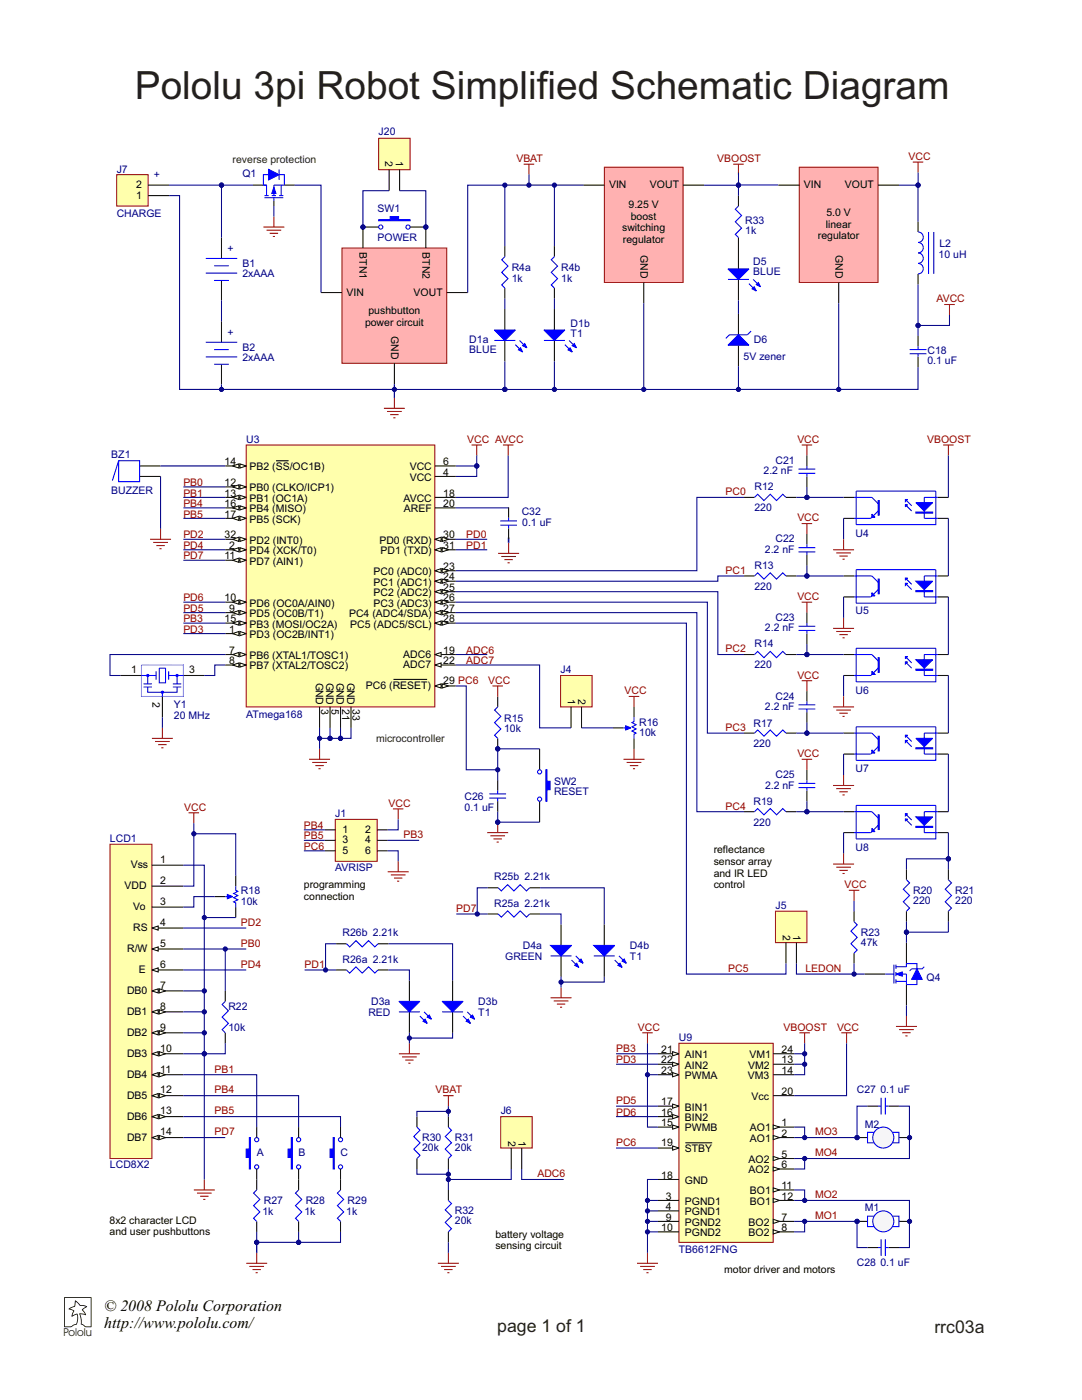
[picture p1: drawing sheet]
<svg xmlns="http://www.w3.org/2000/svg" width="216mm" height="279mm" viewBox="0 0 216 279" stroke-linecap="round" stroke-linejoin="round" font-family="sans-serif">
<defs><g id="words">
<text font-size="7.8" fill="#231f20" x="26.9" y="19.8">Pololu 3pi Robot Simplified Schematic Diagram</text>
<g font-size="3.5" fill="#231f20">
<text x="99.2" y="265.9">page 1 of 1</text>
<text x="186.5" y="265.9">rrc03a</text>
</g>
<g font-size="3.2">
<text x="20.8" y="261.6">© 2008 Pololu Corporation</text>
<text x="20.8" y="265.1">http://www.pololu.com/</text>
</g>
<text font-size="2.2" fill="#231f20" x="12.7" y="266.7">Pololu</text>
<g font-size="2.1" fill="#000083">
<text x="75.6" y="26.9">J20</text>
<text x="23.3" y="34.4">J7</text>
<text x="30.7" y="35.5">+</text>
<text x="48.4" y="35.3">Q1</text>
<text x="23.3" y="43.3">CHARGE</text>
<text x="75.3" y="42.3">SW1</text>
<text x="148.7" y="46.8">1k</text>
<text x="148.7" y="44.7">R33</text>
<text x="45.4" y="50.3">+</text>
<text x="48.4" y="53.2">B1</text>
<text x="75.3" y="48.1">POWER</text>
<text x="102.1" y="54">R4a</text>
<text x="112" y="54">R4b</text>
<text x="150.3" y="52.8">D5</text>
<text x="187.3" y="51.5">10 uH</text>
<text x="187.4" y="49.3">L2</text>
<text x="48.4" y="55.3">2xAAA</text>
<text x="102.1" y="56.3">1k</text>
<text x="112" y="56.3">1k</text>
<text x="150.3" y="54.9">BLUE</text>
<text x="113.9" y="65.2">D1b</text>
<text x="45.4" y="67.1">+</text>
<text x="48.4" y="70">B2</text>
<text x="93.6" y="68.4">D1a</text>
<text x="93.6" y="70.5">BLUE</text>
<text x="113.9" y="67.3">T1</text>
<text x="148.4" y="71.9">5V zener</text>
<text x="150.4" y="68.4">D6</text>
<text x="185.1" y="70.6">C18</text>
<text x="48.4" y="72.1">2xAAA</text>
<text x="185.1" y="72.7">0.1 uF</text>
<text x="49.1" y="88.4">U3</text>
<text x="22.2" y="91.3">BZ1</text>
<text x="152.4" y="94.7">2.2 nF</text>
<text x="154.7" y="92.6">C21</text>
<text x="22.2" y="98.5">BUZZER</text>
<text x="150.5" y="97.8">R12</text>
<text x="150.5" y="102">220</text>
<text x="170.7" y="107.1">U4</text>
<text x="150.5" y="113.5">R13</text>
<text x="152.6" y="110.3">2.2 nF</text>
<text x="154.7" y="108.2">C22</text>
<text x="150.5" y="117.7">220</text>
<text x="154.7" y="123.9">C23</text>
<text x="170.7" y="122.5">U5</text>
<text x="150.5" y="129.1">R14</text>
<text x="152.6" y="126">2.2 nF</text>
<text x="111.8" y="134.2">J4</text>
<text x="150.5" y="133.4">220</text>
<text x="34.7" y="141.3">Y1</text>
<text x="34.7" y="143.4">20 MHz</text>
<text x="49.1" y="143.3">ATmega168</text>
<text x="152.6" y="141.7">2.2 nF</text>
<text x="154.7" y="139.6">C24</text>
<text x="170.7" y="138.5">U6</text>
<text x="100.6" y="146.2">10k</text>
<text x="100.6" y="144.1">R15</text>
<text x="127.6" y="144.8">R16</text>
<text x="127.6" y="146.9">10k</text>
<text x="150.3" y="149.1">220</text>
<text x="150.3" y="145">R17</text>
<text x="154.7" y="155.3">C25</text>
<text x="170.7" y="154.1">U7</text>
<text x="92.7" y="161.8">0.1 uF</text>
<text x="92.7" y="159.7">C26</text>
<text x="110.6" y="156.6">SW2</text>
<text x="110.6" y="158.7">RESET</text>
<text x="150.3" y="160.7">R19</text>
<text x="152.7" y="157.4">2.2 nF</text>
<text x="66.9" y="163.1">J1</text>
<text x="150.3" y="164.7">220</text>
<text x="21.9" y="168.1">LCD1</text>
<text x="66.9" y="173.8">AVRISP</text>
<text x="170.7" y="169.8">U8</text>
<text x="48.1" y="178.5">R18</text>
<text x="98.6" y="175.7">R25b 2.21k</text>
<text x="182.2" y="178.4">R20</text>
<text x="190.6" y="178.4">R21</text>
<text x="48.1" y="180.6">10k</text>
<text x="98.6" y="180.9">R25a 2.21k</text>
<text x="154.7" y="181.4">J5</text>
<text x="182.2" y="180.4">220</text>
<text x="190.6" y="180.4">220</text>
<text x="68.3" y="186.9">R26b 2.21k</text>
<text x="100.8" y="191.7">GREEN</text>
<text x="104.3" y="189.3">D4a</text>
<text x="125.7" y="189.3">D4b</text>
<text x="125.7" y="191.7">T1</text>
<text x="171.8" y="188.8">47k</text>
<text x="171.8" y="186.7">R23</text>
<text x="68.3" y="192.1">R26a 2.21k</text>
<text x="184.9" y="195.8">Q4</text>
<text x="45.6" y="201.5">R22</text>
<text x="73.5" y="202.9">RED</text>
<text x="74.1" y="200.5">D3a</text>
<text x="95.4" y="200.5">D3b</text>
<text x="95.4" y="202.9">T1</text>
<text x="45.6" y="205.7">10k</text>
<text x="135.5" y="207.8">U9</text>
<text x="171" y="218.2">C27</text>
<text x="175.7" y="218.2">0.1 uF</text>
<text x="84.2" y="227.6">R30</text>
<text x="90.8" y="227.6">R31</text>
<text x="99.9" y="222.4">J6</text>
<text x="172.6" y="225">M2</text>
<text x="21.9" y="233.1">LCD8X2</text>
<text x="51.2" y="230.8">A</text>
<text x="59.6" y="230.8">B</text>
<text x="67.9" y="230.8">C</text>
<text x="84.2" y="229.7">20k</text>
<text x="90.8" y="229.7">20k</text>
<text x="52.4" y="242.5">1k</text>
<text x="52.6" y="240.2">R27</text>
<text x="60.7" y="242.5">1k</text>
<text x="61" y="240.2">R28</text>
<text x="69.1" y="242.5">1k</text>
<text x="69.4" y="240.2">R29</text>
<text x="90.8" y="244.4">20k</text>
<text x="90.8" y="242.3">R32</text>
<text x="172.6" y="241.8">M1</text>
<text x="135.5" y="250.1">TB6612FNG</text>
<text x="171" y="252.7">C28</text>
<text x="175.7" y="252.7">0.1 uF</text>
</g>
<g font-size="2.1" fill="#231f20">
<text x="46.4" y="32.4">reverse protection</text>
<text x="75" y="148.1">microcontroller</text>
</g>
<g font-size="2.1">
<text x="76.9" y="32.2" transform="rotate(90 76.9 32.2)">2</text>
<text x="79" y="32.2" transform="rotate(90 79 32.2)">1</text>
<text x="27.2" y="39.7">1</text>
<text x="27.2" y="37.6">2</text>
<text x="121.5" y="37.6">VIN</text>
<text x="125.4" y="41.5">9.25 V</text>
<text x="129.7" y="37.6">VOUT</text>
<text x="160.4" y="37.6">VIN</text>
<text x="168.6" y="37.6">VOUT</text>
<text x="124.1" y="46.1">switching</text>
<text x="125.9" y="43.8">boost</text>
<text x="163.2" y="47.7">regulator</text>
<text x="164.8" y="45.4">linear</text>
<text x="164.9" y="43.1">5.0 V</text>
<text x="71.8" y="50.4" transform="rotate(90 71.8 50.4)">BTN1</text>
<text x="84.3" y="50.4" transform="rotate(90 84.3 50.4)">BTN2</text>
<text x="124.3" y="48.5">regulator</text>
<text x="127.8" y="50.9" transform="rotate(90 127.8 50.9)">GND</text>
<text x="166.7" y="50.9" transform="rotate(90 166.7 50.9)">GND</text>
<text x="69.2" y="59">VIN</text>
<text x="82.5" y="59">VOUT</text>
<text x="72.8" y="65.1">power circuit</text>
<text x="73.5" y="62.8">pushbutton</text>
<text x="78.1" y="67.1" transform="rotate(90 78.1 67.1)">GND</text>
<text x="44.8" y="92.8">14</text>
<text x="49.8" y="93.9">PB2 (SS/OC1B)</text>
<text x="81.7" y="93.9">VCC</text>
<text x="81.7" y="96">VCC</text>
<text x="88.4" y="92.8">6</text>
<text x="88.4" y="94.9">4</text>
<text x="44.8" y="97">12</text>
<text x="44.8" y="99.1">13</text>
<text x="44.8" y="101.2">16</text>
<text x="49.8" y="98.1">PB0 (CLKO/ICP1)</text>
<text x="49.8" y="100.1">PB1 (OC1A)</text>
<text x="80.5" y="100.1">AVCC</text>
<text x="88.4" y="99.1">18</text>
<text x="88.4" y="101.2">20</text>
<text x="44.8" y="107.5">32</text>
<text x="44.8" y="103.3">17</text>
<text x="49.8" y="102.2">PB4 (MISO)</text>
<text x="49.8" y="104.3">PB5 (SCK)</text>
<text x="80.6" y="102.2">AREF</text>
<text x="88.4" y="107.5">30</text>
<text x="44.8" y="111.6">11</text>
<text x="45.7" y="109.6">2</text>
<text x="49.8" y="108.5">PD2 (INT0)</text>
<text x="49.8" y="110.6">PD4 (XCK/T0)</text>
<text x="49.8" y="112.7">PD7 (AIN1)</text>
<text x="75.7" y="108.5">PD0 (RXD)</text>
<text x="75.9" y="110.6">PD1 (TXD)</text>
<text x="88.4" y="109.6">31</text>
<text x="88.4" y="113.7">23</text>
<text x="74.5" y="114.8">PC0 (ADC0)</text>
<text x="74.5" y="116.9">PC1 (ADC1)</text>
<text x="74.5" y="119">PC2 (ADC2)</text>
<text x="88.4" y="115.8">24</text>
<text x="88.4" y="117.9">25</text>
<text x="44.8" y="120">10</text>
<text x="44.8" y="124.2">15</text>
<text x="45.7" y="122.1">9</text>
<text x="49.8" y="123.1">PD5 (OC0B/T1)</text>
<text x="49.8" y="121.1">PD6 (OC0A/AIN0)</text>
<text x="49.8" y="125.2">PB3 (MOSI/OC2A)</text>
<text x="69.7" y="123.1">PC4 (ADC4/SDA)</text>
<text x="69.9" y="125.2">PC5 (ADC5/SCL)</text>
<text x="74.5" y="121.1">PC3 (ADC3)</text>
<text x="88.4" y="120">26</text>
<text x="88.4" y="122.1">27</text>
<text x="88.4" y="124.2">28</text>
<text x="45.7" y="126.3">1</text>
<text x="45.7" y="130.5">7</text>
<text x="49.8" y="127.3">PD3 (OC2B/INT1)</text>
<text x="49.8" y="131.5">PB6 (XTAL1/TOSC1)</text>
<text x="80.5" y="131.2">ADC6</text>
<text x="88.4" y="130.5">19</text>
<text x="26.2" y="134.4">1</text>
<text x="37.7" y="134.4">3</text>
<text x="45.7" y="132.6">8</text>
<text x="49.8" y="133.6">PB7 (XTAL2/TOSC2)</text>
<text x="63" y="136.3" transform="rotate(90 63 136.3)">GND</text>
<text x="65.1" y="136.3" transform="rotate(90 65.1 136.3)">GND</text>
<text x="67.2" y="136.3" transform="rotate(90 67.2 136.3)">GND</text>
<text x="69.3" y="136.3" transform="rotate(90 69.3 136.3)">GND</text>
<text x="73" y="137.5">PC6 (RESET)</text>
<text x="80.5" y="133.3">ADC7</text>
<text x="88.4" y="136.5">29 PC6</text>
<text x="88.4" y="132.6">22</text>
<text x="30.5" y="140" transform="rotate(90 30.5 140)">2</text>
<text x="64.1" y="141.6" transform="rotate(90 64.1 141.6)">3</text>
<text x="66.2" y="141.6" transform="rotate(90 66.2 141.6)">5</text>
<text x="68.3" y="141.6" transform="rotate(90 68.3 141.6)">21</text>
<text x="70.3" y="141.6" transform="rotate(90 70.3 141.6)">33</text>
<text x="113.3" y="139.5" transform="rotate(90 113.3 139.5)">1</text>
<text x="115.4" y="139.5" transform="rotate(90 115.4 139.5)">2</text>
<text x="68.4" y="166.2">1</text>
<text x="72.9" y="166.2">2</text>
<text x="26.1" y="173.3">Vss</text>
<text x="32" y="172.2">1</text>
<text x="68.4" y="168.3">3</text>
<text x="68.4" y="170.4">5</text>
<text x="72.9" y="168.3">4</text>
<text x="72.9" y="170.4">6</text>
<text x="142.4" y="170.3">reflectance</text>
<text x="142.4" y="172.6">sensor array</text>
<text x="24.8" y="177.5">VDD</text>
<text x="32" y="176.4">2</text>
<text x="60.7" y="177.2">programming</text>
<text x="60.7" y="179.5">connection</text>
<text x="142.4" y="175">and IR LED</text>
<text x="142.4" y="177.3">control</text>
<text x="26.6" y="181.6">Vo</text>
<text x="26.6" y="185.8">RS</text>
<text x="32" y="180.6">3</text>
<text x="32" y="184.8">4</text>
<text x="25.4" y="190">R/W</text>
<text x="32" y="189">5</text>
<text x="156.2" y="186.7" transform="rotate(90 156.2 186.7)">2</text>
<text x="158.3" y="186.7" transform="rotate(90 158.3 186.7)">1</text>
<text x="27.7" y="194.2">E</text>
<text x="32" y="193.1">6</text>
<text x="32" y="197.3">7</text>
<text x="25.4" y="198.4">DB0</text>
<text x="25.4" y="202.5">DB1</text>
<text x="32" y="201.5">8</text>
<text x="25.4" y="206.7">DB2</text>
<text x="32" y="205.7">9</text>
<text x="32" y="209.9">10</text>
<text x="25.4" y="210.9">DB3</text>
<text x="25.4" y="215.1">DB4</text>
<text x="32" y="214">11</text>
<text x="132" y="210.1">21</text>
<text x="132" y="212.2">22</text>
<text x="132" y="214.3">23</text>
<text x="136.7" y="211.2">AIN1</text>
<text x="136.7" y="213.3">AIN2</text>
<text x="136.7" y="215.4">PWMA</text>
<text x="149.2" y="215.4">VM3</text>
<text x="149.3" y="213.3">VM2</text>
<text x="149.5" y="211.2">VM1</text>
<text x="156" y="210.1">24</text>
<text x="156" y="212.2">13</text>
<text x="156" y="214.3">14</text>
<text x="25.4" y="219.3">DB5</text>
<text x="32" y="218.2">12</text>
<text x="132" y="220.6">17</text>
<text x="136.7" y="221.6">BIN1</text>
<text x="150" y="219.5">Vcc</text>
<text x="156" y="218.5">20</text>
<text x="25.4" y="223.5">DB6</text>
<text x="25.4" y="227.6">DB7</text>
<text x="32" y="222.4">13</text>
<text x="32" y="226.6">14</text>
<text x="101.4" y="227.7" transform="rotate(90 101.4 227.7)">2</text>
<text x="103.5" y="227.7" transform="rotate(90 103.5 227.7)">1</text>
<text x="132" y="222.7">16</text>
<text x="132" y="224.8">15</text>
<text x="136.7" y="223.7">BIN2</text>
<text x="136.7" y="225.8">PWMB</text>
<text x="149.6" y="227.9">AO1</text>
<text x="149.6" y="225.8">AO1</text>
<text x="156" y="226.9">2</text>
<text x="156" y="224.8">1</text>
<text x="132" y="228.7">19</text>
<text x="136.7" y="230">STBY</text>
<text x="149.4" y="232.1">AO2</text>
<text x="156" y="233.1">6</text>
<text x="156" y="231">5</text>
<text x="132" y="235.2">18</text>
<text x="132.9" y="239.4">3</text>
<text x="136.7" y="236.3">GND</text>
<text x="149.4" y="234.2">AO2</text>
<text x="149.6" y="238.4">BO1</text>
<text x="156" y="239.4">12</text>
<text x="156" y="237.3">11</text>
<text x="21.9" y="244.2">8x2 character LCD</text>
<text x="132" y="245.7">10</text>
<text x="132.9" y="243.6">9</text>
<text x="132.9" y="241.5">4</text>
<text x="136.7" y="244.6">PGND2</text>
<text x="136.7" y="242.5">PGND1</text>
<text x="136.7" y="240.4">PGND1</text>
<text x="149.4" y="244.6">BO2</text>
<text x="149.6" y="240.4">BO1</text>
<text x="156" y="245.7">8</text>
<text x="156" y="243.6">7</text>
<text x="21.9" y="246.6">and user pushbuttons</text>
<text x="98.9" y="247">battery voltage</text>
<text x="98.9" y="249.3">sensing circuit</text>
<text x="136.7" y="246.7">PGND2</text>
<text x="149.4" y="246.7">BO2</text>
<text x="144.5" y="254">motor driver and motors</text>
</g>
<g font-size="2.1" fill="#950000">
<text x="103" y="32.3">VBAT</text>
<text x="143.1" y="32.3">VBOOST</text>
<text x="181.3" y="31.9">VCC</text>
<text x="186.9" y="60.3">AVCC</text>
<text x="93.2" y="88.4">VCC AVCC</text>
<text x="159.1" y="88.4">VCC</text>
<text x="185" y="88.4">VBOOST</text>
<text x="36.6" y="101.2">PB4</text>
<text x="36.6" y="97">PB0</text>
<text x="36.6" y="99.1">PB1</text>
<text x="144.8" y="98.8">PC0</text>
<text x="36.6" y="103.3">PB5</text>
<text x="36.6" y="107.5">PD2</text>
<text x="93" y="107.5">PD0</text>
<text x="159.1" y="104.1">VCC</text>
<text x="36.6" y="111.6">PD7</text>
<text x="36.6" y="109.6">PD4</text>
<text x="93" y="109.6">PD1</text>
<text x="144.8" y="114.5">PC1</text>
<text x="159.1" y="119.7">VCC</text>
<text x="36.6" y="122.1">PD5</text>
<text x="36.6" y="120">PD6</text>
<text x="36.6" y="124.2">PB3</text>
<text x="36.6" y="126.3">PD3</text>
<text x="93" y="130.5">ADC6</text>
<text x="144.8" y="130.2">PC2</text>
<text x="93" y="132.6">ADC7</text>
<text x="97.4" y="136.5">VCC</text>
<text x="159.1" y="135.4">VCC</text>
<text x="124.6" y="138.6">VCC</text>
<text x="144.8" y="145.9">PC3</text>
<text x="159.1" y="151.1">VCC</text>
<text x="36.8" y="161.8">VCC</text>
<text x="77.5" y="161">VCC</text>
<text x="144.8" y="161.6">PC4</text>
<text x="60.6" y="165.4">PB4</text>
<text x="60.6" y="167.5">PB5</text>
<text x="80.5" y="167.3">PB3</text>
<text x="60.6" y="169.6">PC6</text>
<text x="168.5" y="177.2">VCC</text>
<text x="48.1" y="184.8">PD2</text>
<text x="91" y="182">PD7</text>
<text x="48.1" y="189">PB0</text>
<text x="48.1" y="193.1">PD4</text>
<text x="60.8" y="193.1">PD1</text>
<text x="145.3" y="194">PC5</text>
<text x="160.7" y="194">LEDON</text>
<text x="122.9" y="209.9">PB3</text>
<text x="127.3" y="205.7">VCC</text>
<text x="156.3" y="205.7">VBOOST</text>
<text x="167" y="205.7">VCC</text>
<text x="42.8" y="214">PB1</text>
<text x="122.9" y="212.2">PD3</text>
<text x="42.8" y="218.2">PB4</text>
<text x="86.9" y="218.2">VBAT</text>
<text x="122.9" y="220.3">PD5</text>
<text x="42.8" y="222.4">PB5</text>
<text x="42.8" y="226.6">PD7</text>
<text x="122.9" y="222.7">PD6</text>
<text x="162.6" y="226.6">MO3</text>
<text x="122.9" y="228.7">PC6</text>
<text x="162.6" y="230.8">MO4</text>
<text x="107.2" y="235">ADC6</text>
<text x="162.6" y="239.1">MO2</text>
<text x="162.6" y="243.3">MO1</text>
</g>
<g font-size="2.1" fill="#00007f">
<text x="104.1" y="102.8">C32</text>
<text x="104.2" y="105">0.1 uF</text>
</g>
</g></defs>
<path d="M12.9 259v5.7h1.2l.4-.3a1.06 1.06 0 0 0 .9-1.3l-.1-.8-1 .5 .1-.5 .2-.7-.9-.3 .6-.5a.76 .76 0 0 0 .6-1l.1-.3 .3 .2a1.77 1.77 0 0 0 1.6 .8l.5 .3-.9 .6 .5 .6 .1 .5-1.1-.2 .3 1v.9l.9 .5h.9v-5.7zM12.8 258.9h5.4v6l-1.2-.1-.9-.5v-1l-.3-1.1 .1-.1 1 .2-.6-.9 .8-.6-.4-.2a.88 .88 0 0 1-1.2-.5l-.4-.4v.2a.78 .78 0 0 1-.6 1l-.5 .3 .8 .4-.4 1 1-.4a2.42 2.42 0 0 1-.1 2.2l-1.2 .5-1.3-.1z" fill="#000"/>
<g fill="none" stroke="#000" stroke-width=".21">
<path d="M50.5 36.9h2.1M56.7 36.9h2.1M44.2 47.4v4.2M44.2 56v3.9M54.7 40.1v1M44.2 64.1v4.2M44.2 72.7v4M97.3 177.2h2.1M105.7 177.2h2.1M67.1 193.6h2M67.1 188.4h2M75.4 193.6h2.1"/>
<path d="M75.4 188.4h2.1M81.7 195.7v4.2M90.3 195.7v4.2M97.3 182.4h2.1M105.7 182.4h2.1M112 184.5v4.2M112 190.8v4.2M120.6 184.5v4.2M120.6 190.8v4.2M81.7 201.9v4.2M90.3 201.9v4.2"/>
</g>
<g fill="#00f" stroke="#00f" stroke-width=".21">
<path d="M79.6 199.9h4.2l-2.1 2z" fill-rule="evenodd"/>
<path d="M84.4 203.8l.4-.4 .4 .8z" fill-rule="evenodd"/>
<path d="M85.2 203l.5-.4 .4 .8z" fill-rule="evenodd"/>
<path d="M88.2 199.9h4.2l-2.1 2z" fill-rule="evenodd"/>
<path d="M93 203.8l.4-.4 .5 .8z" fill-rule="evenodd"/>
<path d="M93.9 203l.4-.4 .4 .8z" fill-rule="evenodd"/>
<path d="M109.9 188.7h4.1l-2 2.1z" fill-rule="evenodd"/>
<path d="M114.7 192.7l.4-.5 .4 .9z" fill-rule="evenodd"/>
<path d="M115.5 191.8l.4-.4 .4 .8z" fill-rule="evenodd"/>
<path d="M118.5 188.7h4.2l-2.1 2.1z" fill-rule="evenodd"/>
<path d="M123.3 192.7l.4-.5 .4 .9z" fill-rule="evenodd"/>
<path d="M124.1 191.8l.4-.4 .5 .8z" fill-rule="evenodd"/>
<path d="M53.6 33.8l2.1 1.1-2.1 1z" fill-rule="evenodd"/>
</g>
<g fill="none" stroke="#00f" stroke-width=".21">
<path d="M52.8 39.5h3.7M52.8 39h.8M53.6 34.9h-1v2h.6v2.1M54.2 39h.9M54.7 39.5v.6M55.7 34.9h1v2h-2v2.1M55.7 39h.8M55.7 33.8v2.1M56.1 36.9v2.1M41.1 51.6h6.2M41.1 54.5h6.2M42.7 53h3"/>
<path d="M42.7 56h3M41.1 68.3h6.2M41.1 71.2h6.2M42.7 69.8h3M42.7 72.7h3M99.4 177.2l.6 .6 1.3-1.2 1.2 1.2 1.3-1.2 1.3 1.2 .6-.6M69.1 193.6l.7 .6 1.2-1.2 1.3 1.2 1.2-1.2 1.3 1.2 .6-.6M69.1 188.4l.7 .6 1.2-1.3 1.3 1.3 1.2-1.3 1.3 1.3 .6-.6M99.4 182.4l.6 .6 1.3-1.2 1.2 1.2 1.3-1.2 1.3 1.2 .6-.6M109.9 190.8h4.1M114 191.6l1.5 1.5M114.9 190.8l1.4 1.4"/>
<path d="M118.5 190.8h4.2M122.7 191.6l1.4 1.5M123.5 190.8l1.5 1.4M79.6 201.9h4.2M83.8 202.8l1.4 1.4M84.6 201.9l1.5 1.5M88.2 201.9h4.2M92.4 202.8l1.5 1.4M93.2 201.9l1.5 1.5"/>
</g>
<g fill="none" stroke="#950000" stroke-width=".21">
<path d="M52.6 45.3h4.1M53.2 45.9h2.9M53.8 46.6h1.7M54.4 47.2h.5M54.7 43.2v2.1M109.9 199.1h4.1M110.5 199.8h2.9M112 197v2.1M79.6 210.3h4.2M80.2 210.9h3M80.9 211.6h1.6M81.5 212.2h.4"/>
<path d="M81.7 208.2v2.1M111.1 200.4h1.7M111.7 201h.5"/>
</g>
<g fill="none" stroke="#000083" stroke-width=".21">
<path d="M50.5 36.9h-6.3v10.5M44.2 59.9v4.2M54.7 41.1v2.1M44.2 76.7v1.1M97.3 177.2h-2.1v5.2M107.8 177.2h12.8v7.3M60.8 193.6h6.3M67.1 188.4h-2.1v5.2M77.5 193.6h4.2v2.1M77.5 188.4h12.8v7.3M91 182.4h6.3M107.8 182.4h4.2v2.1"/>
<path d="M112 195v2M120.6 195v1h-8.6M81.7 206.1v2.1M90.3 206.1v1.1h-8.6"/>
</g>
<g fill="#000083" stroke="#000083" stroke-width=".2">
<circle cx="81.7" cy="207.2" r=".42"/>
<circle cx="65" cy="193.6" r=".42"/>
<circle cx="112" cy="196" r=".42"/>
<circle cx="95.2" cy="182.4" r=".42"/>
<circle cx="44.2" cy="36.9" r=".42"/>
</g>
<path d="M54.7 37.4l.4 1.2h-.9z" fill-rule="evenodd" fill="#00f" stroke="#00f" stroke-width=".2"/>
<path d="M23.3 34.9h6.3v6.2h-6.3z" fill-rule="evenodd" fill="#ffffac" stroke="#950000" stroke-width=".2"/>
<g fill="none" stroke="#000" stroke-width=".21">
<path d="M29.6 39h4.1M29.6 36.9h4.1M147.3 39v2.1M100.7 49.1v2.1M100.7 57.5v2.1M110.6 49.1v2.1M110.6 57.5v2.1M147.3 47.4v6.3M147.3 55.8v4.1M100.7 61.7v4.2M100.7 67.9v4.2M110.6 61.7v4.2"/>
<path d="M110.6 67.9v4.2M147.3 62.6v4.2M147.3 68.9v4.2"/>
</g>
<path d="M33.7 39h2.1v38.7h64.9v-5.6M33.7 36.9h10.5M100.7 37v12.1M100.7 36.9h15.7M110.6 37v12.1M140.5 37h6.9v2.1M100.7 59.6v2.1M110.6 59.6v2.1M110.6 72.1v5.6h-9.9M147.3 73.1v4.6h-36.7" fill="none" stroke="#000083" stroke-width=".21"/>
<g fill="#000083" stroke="#000083" stroke-width=".2">
<circle cx="44.2" cy="36.9" r=".42"/>
<circle cx="44.2" cy="77.7" r=".42"/>
<circle cx="100.7" cy="36.9" r=".42"/>
<circle cx="100.7" cy="77.7" r=".42"/>
<circle cx="110.6" cy="36.9" r=".42"/>
<circle cx="78.7" cy="77.7" r=".42"/>
<circle cx="110.6" cy="77.7" r=".42"/>
<circle cx="72.4" cy="45.3" r=".42"/>
<circle cx="85" cy="45.3" r=".42"/>
</g>
<g fill="#00f" stroke="#00f" stroke-width=".21">
<path d="M98.6 65.9h4.2l-2.1 2z" fill-rule="evenodd"/>
<path d="M103.9 69.4l.4 .8-.8-.4z" fill-rule="evenodd"/>
<path d="M104.7 68.6l.4 .8-.8-.4z" fill-rule="evenodd"/>
<path d="M108.5 65.9h4.2l-2.1 2z" fill-rule="evenodd"/>
<path d="M113.8 69.4l.4 .8-.9-.4z" fill-rule="evenodd"/>
<path d="M114.6 68.6l.4 .8-.8-.4z" fill-rule="evenodd"/>
<path d="M145.3 53.7h4.1l-2.1 2.1z" fill-rule="evenodd"/>
<path d="M150.1 57.6l.4-.4 .4 .9z" fill-rule="evenodd"/>
<path d="M150.9 56.8l.4-.4 .4 .8z" fill-rule="evenodd"/>
<path d="M145.3 68.9l2-2.1 2.1 2.1z" fill-rule="evenodd"/>
<path d="M75.6 43.8h2.3v-.6h1.6v.6h2.3v.3h-6.2z" fill-rule="evenodd"/>
</g>
<g fill="none" stroke="#00f" stroke-width=".21">
<path d="M100.7 51.2l-.6 .6 1.3 1.3-1.3 1.3 1.3 1.2-1.3 1.3 .6 .6M110.6 51.2l-.6 .6 1.3 1.3-1.3 1.3 1.3 1.2-1.3 1.3 .6 .6M145.3 55.8h4.1M147.3 41.1l-.6 .7 1.3 1.2-1.3 1.3 1.3 1.2-1.3 1.3 .6 .6M149.4 56.6l1.5 1.5M150.3 55.8l1.4 1.4M98.6 67.9h4.2M102.8 68.8l1.5 1.4M103.7 67.9l1.4 1.5M108.5 67.9h4.2M112.7 68.8l1.5 1.4M113.6 67.9l1.4 1.5"/>
<path d="M145.6 66.8l-.8 .7M149.9 66.1l-.8 .7"/>
<circle cx="76" cy="45.3" r=".42"/>
<circle cx="81.4" cy="45.3" r=".42"/>
</g>
<path d="M104.5 32.8h2.1M105.5 32.8v2.1" fill="none" stroke="#950000" stroke-width=".21"/>
<path d="M145.6 66.8h3.5" fill="none" stroke="#00f" stroke-width=".2"/>
<path d="M72.4 45.3h3.2M81.8 45.3h3.2" fill="none" stroke="#000" stroke-width=".26"/>
<path d="M68.2 49.5h20.9v23h-20.9z" fill-rule="evenodd" fill="#ffb1b1" stroke="#950000" stroke-width=".2"/>
<path d="M64.1 58.4h4.1M72.4 45.3v4.2M85 45.3v4.2M89.1 58.4h4.2M78.7 72.5v4.2" fill="none" stroke="#000" stroke-width=".21"/>
<g fill="#000083" stroke="#000083" stroke-width=".2">
<circle cx="85" cy="45.3" r=".42"/>
<circle cx="72.4" cy="45.3" r=".42"/>
</g>
<path d="M75.6 27.6h6.2v6.3h-6.2z" fill-rule="evenodd" fill="#ffffac" stroke="#950000" stroke-width=".2"/>
<path d="M77.6 33.9v4.2M79.7 33.9v4.2" fill="none" stroke="#000" stroke-width=".21"/>
<path d="M78.7 79.4v2.1M76.6 81.5h4.2M77.2 82.1h3M77.9 82.7h1.6M78.5 83.4h.4" fill="none" stroke="#950000" stroke-width=".21"/>
<path d="M78.7 76.7v2.7" fill="none" stroke="#000083" stroke-width=".2"/>
<path d="M58.8 37h5.3v21.4M77.6 38.1h-5.2v7.2M79.7 38.1h5.3v7.2M100.7 37h-7.4v21.4" fill="none" stroke="#000083" stroke-width=".21"/>
<path d="M120.6 33.4h15.7v23h-15.7z" fill-rule="evenodd" fill="#ffb1b1" stroke="#950000" stroke-width=".2"/>
<path d="M116.4 36.9h4.2M136.3 36.9h4.2M128.5 56.4v4.1" fill="none" stroke="#000" stroke-width=".21"/>
<path d="M105.6 34.9v2M147.4 34.4v2.1M147.3 60v2.6" fill="none" stroke="#000083" stroke-width=".21"/>
<g fill="#000083" stroke="#000083" stroke-width=".2">
<circle cx="105.5" cy="36.9" r=".42"/>
<circle cx="147.3" cy="36.9" r=".42"/>
</g>
<path d="M146.3 32.8h2.1M147.3 32.8v2.1" fill="none" stroke="#950000" stroke-width=".21"/>
<path d="M159.5 33.4h15.7v23h-15.7z" fill-rule="evenodd" fill="#ffb1b1" stroke="#950000" stroke-width=".2"/>
<path d="M155.3 36.9h4.2M175.2 36.9h4.2M167.4 56.4v4.1M183.2 44.2v2.1M183.2 54.7v2.1M183.2 67v2.1M183.2 71.2v2.1M42.9 178.9h2M47 174.8v2M47 181v2.1" fill="none" stroke="#000" stroke-width=".21"/>
<g fill="#000083" stroke="#000083" stroke-width=".2">
<circle cx="183.2" cy="36.9" r=".42"/>
<circle cx="183.2" cy="65" r=".42"/>
<circle cx="128.5" cy="77.7" r=".42"/>
<circle cx="147.3" cy="77.7" r=".42"/>
<circle cx="167.4" cy="77.7" r=".42"/>
</g>
<path d="M147.3 36.9h8M179.4 37h3.8v7.2M183.2 34.4v2.1M128.5 60.6v17.1M167.4 60.6v17.1M183.2 73.3v4.4h-35.9M189.5 62.9v2.1h-6.3" fill="none" stroke="#000083" stroke-width=".21"/>
<path d="M182.1 32.3h2.1M183.2 32.3v2.1M188.4 60.8h2.1M189.5 60.8v2.1" fill="none" stroke="#950000" stroke-width=".21"/>
<path d="M183.2 46.3a1.05 1.05 0 0 1 1 1 1.05 1.05 0 0 1-1 1.1 1.05 1.05 0 0 1 1 1 1.05 1.05 0 0 1-1 1.1 1.05 1.05 0 0 1 1 1 1.05 1.05 0 0 1-1 1.1 1.05 1.05 0 0 1 1 1 1.05 1.05 0 0 1-1 1.1M185.3 46.3v8.4M186.3 46.3v8.4M181.5 69.8h3.4M181.5 70.6h3.4M183.2 69.1v.7M183.2 70.6v.6M44.9 178.9h1.1M47 176.8v.9l.5 .2-.9 .4 .9 .4-.9 .4 .9 .5-.9 .4 .4 .2v.8" fill="none" stroke="#00f" stroke-width=".21"/>
<path d="M183.2 56.8v10.3" fill="none" stroke="#000083" stroke-width=".46"/>
<path d="M45.4 178.5l1 .4-1 .5z" fill-rule="evenodd" fill="#00f" stroke="#00f" stroke-width=".21"/>
<path d="M21.9 168.5h8.4v62.7h-8.4z" fill-rule="evenodd" fill="#ffffac" stroke="#950000" stroke-width=".2"/>
<path d="M30.3 172.7h6.3M30.3 176.8h6.3M30.3 181h6.3M30.3 185.2h6.3" fill="none" stroke="#000" stroke-width=".21"/>
<path d="M30.3 185.2l1.3-.4v.8z" fill-rule="evenodd" fill="#ffffe8" stroke="#000" stroke-width=".2"/>
<path d="M30.3 189.4h6.3" fill="none" stroke="#000" stroke-width=".21"/>
<path d="M30.3 189.4l1.3-.4v.8z" fill-rule="evenodd" fill="#ffffe8" stroke="#000" stroke-width=".2"/>
<path d="M30.3 193.6h6.3" fill="none" stroke="#000" stroke-width=".21"/>
<path d="M30.3 193.6l1.3-.4v.8z" fill-rule="evenodd" fill="#ffffe8" stroke="#000" stroke-width=".2"/>
<path d="M30.3 197.8h6.3" fill="none" stroke="#000" stroke-width=".21"/>
<g fill="#ffffe8" stroke="#000" stroke-width=".2">
<path d="M30.3 197.8l1.3-.5v.9z" fill-rule="evenodd"/>
<path d="M31.8 197.3l1.2 .5-1.2 .4z" fill-rule="evenodd"/>
</g>
<path d="M30.3 201.9h6.3" fill="none" stroke="#000" stroke-width=".21"/>
<g fill="#ffffe8" stroke="#000" stroke-width=".2">
<path d="M30.3 201.9l1.3-.4v.9z" fill-rule="evenodd"/>
<path d="M31.8 201.5l1.2 .4-1.2 .5z" fill-rule="evenodd"/>
</g>
<path d="M30.3 206.1h6.3" fill="none" stroke="#000" stroke-width=".21"/>
<g fill="#ffffe8" stroke="#000" stroke-width=".2">
<path d="M30.3 206.1l1.3-.4v.8z" fill-rule="evenodd"/>
<path d="M31.8 205.7l1.2 .4-1.2 .4z" fill-rule="evenodd"/>
</g>
<path d="M30.3 210.3h6.3" fill="none" stroke="#000" stroke-width=".21"/>
<g fill="#ffffe8" stroke="#000" stroke-width=".2">
<path d="M30.3 210.3l1.3-.4v.8z" fill-rule="evenodd"/>
<path d="M31.8 209.9l1.2 .4-1.2 .4z" fill-rule="evenodd"/>
</g>
<path d="M30.3 214.5h6.3" fill="none" stroke="#000" stroke-width=".21"/>
<g fill="#ffffe8" stroke="#000" stroke-width=".2">
<path d="M30.3 214.5l1.3-.4v.8z" fill-rule="evenodd"/>
<path d="M31.8 214.1l1.2 .4-1.2 .4z" fill-rule="evenodd"/>
</g>
<path d="M30.3 218.7h6.3" fill="none" stroke="#000" stroke-width=".21"/>
<g fill="#ffffe8" stroke="#000" stroke-width=".2">
<path d="M30.3 218.7l1.3-.5v.9z" fill-rule="evenodd"/>
<path d="M31.8 218.2l1.2 .5-1.2 .4z" fill-rule="evenodd"/>
</g>
<path d="M30.3 222.8h6.3" fill="none" stroke="#000" stroke-width=".21"/>
<g fill="#ffffe8" stroke="#000" stroke-width=".2">
<path d="M30.3 222.8l1.3-.4v.9z" fill-rule="evenodd"/>
<path d="M31.8 222.4l1.2 .4-1.2 .5z" fill-rule="evenodd"/>
</g>
<path d="M30.3 227h6.3" fill="none" stroke="#000" stroke-width=".21"/>
<g fill="#ffffe8" stroke="#000" stroke-width=".2">
<path d="M30.3 227l1.3-.4v.8z" fill-rule="evenodd"/>
<path d="M31.8 226.6l1.2 .4-1.2 .4z" fill-rule="evenodd"/>
</g>
<g fill="#00f" stroke="#00f" stroke-width=".21">
<path d="M49.8 227h.2v6.3h-.2v-2.3h-.7v-1.7h.7z" fill-rule="evenodd"/>
<path d="M58.1 227h.2v6.3h-.2v-2.3h-.6v-1.7h.6z" fill-rule="evenodd"/>
<path d="M66.5 227h.2v6.3h-.2v-2.3h-.6v-1.7h.6z" fill-rule="evenodd"/>
</g>
<g fill="none" stroke="#00f" stroke-width=".21">
<path d="M44.9 199.8l-.6 .7 1.3 1.2-1.3 1.3 1.3 1.2-1.3 1.3 .6 .6M51.2 237.5l-.6 .6 1.2 1.3-1.2 1.2 1.2 1.3-1.2 1.2 .6 .7M59.6 237.5l-.6 .6 1.2 1.3-1.2 1.2 1.2 1.3-1.2 1.2 .6 .7M67.9 237.5l-.6 .6 1.3 1.3-1.3 1.2 1.3 1.3-1.3 1.2 .6 .7"/>
<circle cx="51.2" cy="232.9" r=".42"/>
<circle cx="51.2" cy="227.4" r=".42"/>
<circle cx="59.6" cy="232.9" r=".42"/>
<circle cx="59.6" cy="227.4" r=".42"/>
<circle cx="67.9" cy="232.9" r=".42"/>
<circle cx="67.9" cy="227.4" r=".42"/>
</g>
<path d="M37.6 162.2h2.1M38.7 162.2v2.1M38.7 237.5h4.2M39.3 238.1h2.9M39.9 238.7h1.7M40.6 239.4h.4M40.8 235.4v2.1M49.1 252.1h4.2M49.8 252.7h2.9M50.4 253.4h1.7M51 254h.4M51.2 250v2.1" fill="none" stroke="#950000" stroke-width=".21"/>
<g fill="none" stroke="#000083" stroke-width=".21">
<path d="M36.6 172.7h4.2v37.6h-4.2M38.7 164.3v12.5h-2.1M38.7 166.4h8.3v8.4M42.9 178.9h-4.2v2.1h-2.1M36.6 197.8h4.2M36.6 193.6h12.5M36.6 189.4h12.5M36.6 185.2h12.5M40.8 183.1h6.2M44.9 189.4v8.4M36.6 214.5h14.6v10.4M36.6 218.7h23v6.2"/>
<path d="M36.6 201.9h4.2M36.6 206.1h4.2M44.9 208.2v2.1h-4.1v25.1M36.6 222.8h31.3v2.1M36.6 227h8.3M51.2 245.8v2.1h8.4v-2.1M67.9 245.8v2.1h-8.3"/>
</g>
<g fill="#000083" stroke="#000083" stroke-width=".2">
<circle cx="40.8" cy="210.3" r=".42"/>
<circle cx="40.8" cy="197.8" r=".42"/>
<circle cx="40.8" cy="201.9" r=".42"/>
<circle cx="40.8" cy="206.1" r=".42"/>
<circle cx="38.7" cy="166.4" r=".42"/>
<circle cx="51.2" cy="247.9" r=".42"/>
<circle cx="59.6" cy="247.9" r=".42"/>
<circle cx="40.8" cy="183.1" r=".42"/>
<circle cx="44.9" cy="189.4" r=".42"/>
</g>
<path d="M44.9 197.8v2M44.9 206.1v2.1M51.2 224.9v2.1M51.2 233.3v4.2M59.6 224.9v2.1M59.6 233.3v4.2M67.9 224.9v2.1M67.9 233.3v4.2M51.2 243.8v2M59.6 243.8v2M67.9 243.8v2" fill="none" stroke="#000" stroke-width=".21"/>
<path d="M51.2 247.9v2.1" fill="none" stroke="#000083" stroke-width=".2"/>
<path d="M99.9 222.8h6.3v6.3h-6.3z" fill-rule="evenodd" fill="#ffffac" stroke="#950000" stroke-width=".2"/>
<path d="M83.2 222.8v2.1M83.2 231.2v2.1M89.5 222.8v2.1M89.5 231.2v2.1M89.5 237.5v2.1M102 229.1v4.2M104.1 229.1v4.2M89.5 245.8v2.1" fill="none" stroke="#000" stroke-width=".21"/>
<path d="M83.2 224.9l.6 .7-1.2 1.2 1.2 1.3-1.2 1.2 1.2 1.3-.6 .6M89.5 239.6l.6 .6-1.3 1.3 1.3 1.2-1.3 1.3 1.3 1.2-.6 .6M89.5 224.9l.6 .7-1.3 1.2 1.3 1.3-1.3 1.2 1.3 1.3-.6 .6" fill="none" stroke="#00f" stroke-width=".21"/>
<g fill="none" stroke="#950000" stroke-width=".21">
<path d="M88.4 218.7h2.1M89.5 218.7v2.1M159.5 206.1h2.1M160.6 206.1v2.1M167.9 206.1h2.1M168.9 206.1v2.1M87.4 252.1h4.2M88 252.7h2.9M88.6 253.4h1.7M89.3 254h.4M89.5 250v2.1M127.1 252.1h4.2"/>
<path d="M127.7 252.7h3M128.4 253.4h1.6M129 254h.4M129.2 250v2.1"/>
</g>
<path d="M83.2 233.3v1h6.3M89.5 221.8h-6.3v1M89.5 220.8v2M89.5 233.3v4.2M102 233.3v2.1h-12.5M104.1 233.3v2.1h8.4M89.5 247.9v2.1" fill="none" stroke="#000083" stroke-width=".21"/>
<g fill="#000083" stroke="#000083" stroke-width=".2">
<circle cx="89.5" cy="235.4" r=".42"/>
<circle cx="89.5" cy="221.8" r=".42"/>
<circle cx="89.5" cy="234.3" r=".42"/>
</g>
<path d="M135.5 208.2h18.8v39.7h-18.8z" fill-rule="evenodd" fill="#ffffac" stroke="#950000" stroke-width=".2"/>
<path d="M154.3 218.7h4.2M131.3 220.8h4.2" fill="none" stroke="#000" stroke-width=".21"/>
<path d="M134.2 220.3l1.3 .5-1.3 .4z" fill-rule="evenodd" fill="#ffffe8" stroke="#000" stroke-width=".2"/>
<path d="M154.3 227h4.2" fill="none" stroke="#000" stroke-width=".21"/>
<path d="M154.3 226.6l1.2 .4-1.2 .4z" fill-rule="evenodd" fill="#ffffe8" stroke="#000" stroke-width=".2"/>
<path d="M154.3 233.3h4.2" fill="none" stroke="#000" stroke-width=".21"/>
<path d="M154.3 232.9l1.2 .4-1.2 .4z" fill-rule="evenodd" fill="#ffffe8" stroke="#000" stroke-width=".2"/>
<path d="M154.3 239.6h4.2" fill="none" stroke="#000" stroke-width=".21"/>
<path d="M154.3 239.2l1.2 .4-1.2 .4z" fill-rule="evenodd" fill="#ffffe8" stroke="#000" stroke-width=".2"/>
<path d="M154.3 245.8h4.2" fill="none" stroke="#000" stroke-width=".21"/>
<path d="M154.3 245.4l1.2 .4-1.2 .5z" fill-rule="evenodd" fill="#ffffe8" stroke="#000" stroke-width=".2"/>
<path d="M131.3 222.8h4.2" fill="none" stroke="#000" stroke-width=".21"/>
<path d="M134.2 222.4l1.3 .4-1.3 .5z" fill-rule="evenodd" fill="#ffffe8" stroke="#000" stroke-width=".2"/>
<path d="M131.3 224.9h4.2" fill="none" stroke="#000" stroke-width=".21"/>
<path d="M134.2 224.5l1.3 .4-1.3 .5z" fill-rule="evenodd" fill="#ffffe8" stroke="#000" stroke-width=".2"/>
<path d="M131.3 229.1h4.2" fill="none" stroke="#000" stroke-width=".21"/>
<path d="M134.2 228.7l1.3 .4-1.3 .4z" fill-rule="evenodd" fill="#ffffe8" stroke="#000" stroke-width=".2"/>
<path d="M136.8 228.1h5.3" fill="none" stroke="#000" stroke-width=".48"/>
<path d="M154.3 210.3h4.2M154.3 212.4h4.2M131.3 243.8h4.2M131.3 245.8h4.2M154.3 243.8h4.2" fill="none" stroke="#000" stroke-width=".21"/>
<path d="M154.3 243.3l1.2 .5-1.2 .4z" fill-rule="evenodd" fill="#ffffe8" stroke="#000" stroke-width=".2"/>
<path d="M154.3 237.5h4.2" fill="none" stroke="#000" stroke-width=".21"/>
<path d="M154.3 237.1l1.2 .4-1.2 .4z" fill-rule="evenodd" fill="#ffffe8" stroke="#000" stroke-width=".2"/>
<path d="M154.3 231.2h4.2" fill="none" stroke="#000" stroke-width=".21"/>
<path d="M154.3 230.8l1.2 .4-1.2 .4z" fill-rule="evenodd" fill="#ffffe8" stroke="#000" stroke-width=".2"/>
<path d="M154.3 224.9h4.2" fill="none" stroke="#000" stroke-width=".21"/>
<path d="M154.3 224.5l1.2 .4-1.2 .5z" fill-rule="evenodd" fill="#ffffe8" stroke="#000" stroke-width=".2"/>
<path d="M131.3 210.3h4.2M154.3 214.5h4.2M131.3 239.6h4.2M131.3 235.4h4.2M131.3 241.7h4.2" fill="none" stroke="#000" stroke-width=".21"/>
<path d="M134.2 209.9l1.3 .4-1.3 .4z" fill-rule="evenodd" fill="#ffffe8" stroke="#000" stroke-width=".2"/>
<path d="M131.3 212.4h4.2" fill="none" stroke="#000" stroke-width=".21"/>
<path d="M134.2 212l1.3 .4-1.3 .4z" fill-rule="evenodd" fill="#ffffe8" stroke="#000" stroke-width=".2"/>
<path d="M131.3 214.5h4.2" fill="none" stroke="#000" stroke-width=".21"/>
<path d="M134.2 214.1l1.3 .4-1.3 .4z" fill-rule="evenodd" fill="#ffffe8" stroke="#000" stroke-width=".2"/>
<g fill="none" stroke="#000083" stroke-width=".21">
<path d="M122.9 210.3h8.4M122.9 212.4h8.4M129.2 208.2v16.7h2.1M129.2 214.5h2.1M158.5 210.3h2.1M158.5 212.4h2.1M160.6 208.2v6.3h-2.1M168.9 208.2v10.5h-10.4M122.9 220.8h8.4M122.9 222.8h8.4M122.9 229.1h8.4M129.2 239.6h2.1"/>
<path d="M131.3 235.4h-2.1v14.6M158.5 237.5h2.1v2.1M158.5 224.9h2.1v2.1M160.6 231.2v2.1h-2.1M129.2 241.7h2.1M129.2 243.8h2.1M129.2 245.8h2.1M160.6 243.8v2h-2.1"/>
</g>
<g fill="#000083" stroke="#000083" stroke-width=".2">
<circle cx="160.6" cy="239.6" r=".42"/>
<circle cx="160.6" cy="243.8" r=".42"/>
<circle cx="160.6" cy="231.2" r=".42"/>
<circle cx="160.6" cy="227" r=".42"/>
<circle cx="160.6" cy="210.3" r=".42"/>
<circle cx="160.6" cy="212.4" r=".42"/>
<circle cx="129.2" cy="239.6" r=".42"/>
<circle cx="129.2" cy="241.7" r=".42"/>
<circle cx="129.2" cy="243.8" r=".42"/>
<circle cx="129.2" cy="245.8" r=".42"/>
<circle cx="129.2" cy="214.5" r=".42"/>
</g>
<path d="M128.2 206.1h2M129.2 206.1v2.1" fill="none" stroke="#950000" stroke-width=".21"/>
<path d="M171 227h2.1M179.4 227h2.1" fill="none" stroke="#000" stroke-width=".21"/>
<circle cx="176.3" cy="227" r="2.09" fill="#f7f7f7" stroke="#00f" stroke-width=".21"/>
<path d="M174.4 226h-1.3v2.1h1.3M178.1 226h1.3v2.1h-1.3" fill="none" stroke="#00f" stroke-width=".21"/>
<g fill="#000083" stroke="#000083" stroke-width=".2">
<circle cx="171" cy="227" r=".42"/>
<circle cx="181.5" cy="227" r=".42"/>
</g>
<path d="M171 243.8h2.1M179.4 243.8h2.1" fill="none" stroke="#000" stroke-width=".21"/>
<circle cx="176.3" cy="243.8" r="2.09" fill="#f7f7f7" stroke="#00f" stroke-width=".21"/>
<path d="M175.8 219.1v3.3M176.7 219.1v3.3M175.2 220.8h.6M176.7 220.8h.6M174.4 242.7h-1.3v2.1h1.3M175.2 249h.6M175.8 247.3v3.4M176.7 247.3v3.4M176.7 249h.6M178.1 242.7h1.3v2.1h-1.3" fill="none" stroke="#00f" stroke-width=".21"/>
<g fill="#000083" stroke="#000083" stroke-width=".2">
<circle cx="181.5" cy="243.8" r=".42"/>
<circle cx="171" cy="243.8" r=".42"/>
<circle cx="171" cy="227" r=".42"/>
</g>
<path d="M173.1 220.8h2.1M177.3 220.8h2.1M173.1 249h2.1M177.3 249h2.1" fill="none" stroke="#000" stroke-width=".21"/>
<path d="M158.5 239.6h23v9.4h-2.1M173.1 220.8h-2.1v6.2h-12.5M179.4 220.8h2.1v10.4h-23M158.5 243.8h12.5v5.2h2.1" fill="none" stroke="#000083" stroke-width=".21"/>
<path d="M66.9 163.5h8.4v8.4h-8.4z" fill-rule="evenodd" fill="#ffffac" stroke="#950000" stroke-width=".2"/>
<g fill="none" stroke="#000" stroke-width=".21">
<path d="M27.9 93h4.1M27.9 95.1h4.1M24 134.8h4.2M32.4 139v4.2M36.6 134.8h4.2M99.3 139v2.1M99.3 147.4v2M99.3 155.7v2.1M99.3 159.9v2.1M107.7 149.4v4.2M107.7 159.9v4.2M122.3 145.3h2.1"/>
<path d="M126.5 141.1v2.1M126.5 147.4v2M64.8 165.6h2.1M64.8 167.7h2.1M64.8 169.8h2.1M75.3 165.6h2.1M75.3 167.7h2.1M75.3 169.8h2.1"/>
</g>
<g fill="none" stroke="#950000" stroke-width=".21">
<path d="M94.1 88.8h2.1M95.1 88.8v2.1M100.4 88.8h2M101.4 88.8v2.1M98.3 136.9h2.1M99.3 136.9v2.1M125.5 139h2.1M126.5 139v2.1M30.3 147.4h4.2M30.9 148h3M31.6 148.6h1.6M32.2 149.2h.4"/>
<path d="M32.4 145.3v2.1M61.7 151.5h4.2M62.3 152.2h2.9M62.9 152.8h1.7M63.6 153.4h.4M63.8 149.4v2.1M124.4 151.5h4.2M125 152.2h3M125.7 152.8h1.6M126.3 153.4h.4M126.5 149.4v2.1M77.4 174h4.1"/>
<path d="M78 174.6h2.9M78.4 161.4h2.1M78.6 175.2h1.7M79.2 175.9h.5M79.5 161.4v2.1M79.5 171.9v2.1M97.2 166.2h4.2M97.8 166.8h3M98.5 167.4h1.6M99.1 168.1h.4M99.3 164.1v2.1"/>
</g>
<g fill="none" stroke="#000083" stroke-width=".21">
<path d="M95.1 90.9v2.1h-4.2M95.1 93v2.1h-4.2M101.4 90.9v8.4h-10.5M101.5 101.3l-10.6 .1M90.9 130.6h6.3M63.8 145.3v4.1M65.9 145.3v2.1h-2.1M67.9 145.3v2.1h-2M70 145.3v2.1h-2.1M107.7 149.4h-8.4v6.3M60.6 167.7h4.2M60.6 165.6h4.2"/>
<path d="M60.6 169.8h4.2M77.4 169.8h2.1v2.1M77.4 167.7h6.2M79.5 163.5v2.1h-2.1M99.3 162v2.1h8.4"/>
</g>
<g fill="none" stroke="#00f" stroke-width=".21">
<path d="M23.7 91.9h4.2v4.2h-4.2zM23.7 91.9l-1.3 4M28.2 134.8h2.9M28.6 136.5h1.7M28.6 137.1h1.7M29.5 137.1v1.1h5.8v-1.1M29.5 134.8v1.7M31.1 134v1.6M31.8 133.3h1.2v3h-1.2zM32.4 138.2v.8M33.7 134v1.6M33.7 134.8h2.9"/>
<path d="M34.5 136.5h1.7M34.5 137.1h1.7M35.3 134.8v1.7M97.6 158.4h3.4M97.6 159.3h3.4M99.3 141.1l-.6 .6 1.2 1.3-1.2 1.2 1.2 1.3-1.2 1.2 .6 .7M99.3 157.8v.6M99.3 159.3v.6M124.4 145.3h1.1M126.5 143.2v.8l-.4 .2 .8 .4-.8 .5 .8 .4-.8 .4 .8 .4-.4 .2v.9"/>
<circle cx="107.7" cy="154" r=".42"/>
<circle cx="107.7" cy="159.5" r=".42"/>
</g>
<g fill="#00f" stroke="#00f" stroke-width=".21">
<path d="M124.8 144.8l1.1 .5-1.1 .4z" fill-rule="evenodd"/>
<path d="M108.9 153.6h.2v2.3h.7v1.7h-.7v2.3h-.2z" fill-rule="evenodd"/>
<circle cx="35.3" cy="134.8" r=".21"/>
<circle cx="29.5" cy="134.8" r=".21"/>
<circle cx="32.4" cy="138.2" r=".21"/>
</g>
<path d="M28.2 132.7h8.4v6.3h-8.4z" fill="none" stroke="#00f" stroke-width=".2"/>
<g fill="#000083" stroke="#000083" stroke-width=".2">
<circle cx="95.1" cy="93" r=".42"/>
<circle cx="63.8" cy="147.4" r=".42"/>
<circle cx="65.9" cy="147.4" r=".42"/>
<circle cx="67.9" cy="147.4" r=".42"/>
<circle cx="99.3" cy="149.4" r=".42"/>
<circle cx="99.3" cy="164.1" r=".42"/>
</g>
<path d="M49.1 88.8h37.7v52.3h-37.7z" fill-rule="evenodd" fill="#ffffac" stroke="#950000" stroke-width=".2"/>
<path d="M86.8 136.9h4.1" fill="none" stroke="#000" stroke-width=".21"/>
<g fill="#ffffe8" stroke="#000" stroke-width=".2">
<path d="M86.8 136.9l1.2-.4v.8z" fill-rule="evenodd"/>
<path d="M88.2 136.5l1.3 .4-1.3 .4z" fill-rule="evenodd"/>
</g>
<path d="M78.5 135.6h6.7" fill="none" stroke="#000" stroke-width=".49"/>
<path d="M86.8 107.6h4.1" fill="none" stroke="#000" stroke-width=".21"/>
<g fill="#ffffe8" stroke="#000" stroke-width=".2">
<path d="M86.8 107.6l1.2-.4v.8z" fill-rule="evenodd"/>
<path d="M88.2 107.2l1.3 .4-1.3 .4z" fill-rule="evenodd"/>
</g>
<path d="M86.8 109.7h4.1" fill="none" stroke="#000" stroke-width=".21"/>
<g fill="#ffffe8" stroke="#000" stroke-width=".2">
<path d="M86.8 109.7l1.2-.4v.8z" fill-rule="evenodd"/>
<path d="M88.2 109.3l1.3 .4-1.3 .4z" fill-rule="evenodd"/>
</g>
<path d="M44.9 107.6h4.2" fill="none" stroke="#000" stroke-width=".21"/>
<g fill="#ffffe8" stroke="#000" stroke-width=".2">
<path d="M47.9 107.2l1.2 .4-1.2 .4z" fill-rule="evenodd"/>
<path d="M46.4 107.6l1.3-.4v.8z" fill-rule="evenodd"/>
</g>
<path d="M44.9 126.4h4.2" fill="none" stroke="#000" stroke-width=".21"/>
<g fill="#ffffe8" stroke="#000" stroke-width=".2">
<path d="M47.9 126l1.2 .4-1.2 .5z" fill-rule="evenodd"/>
<path d="M46.4 126.4l1.3-.4v.9z" fill-rule="evenodd"/>
</g>
<path d="M44.9 109.7h4.2" fill="none" stroke="#000" stroke-width=".21"/>
<g fill="#ffffe8" stroke="#000" stroke-width=".2">
<path d="M47.9 109.3l1.2 .4-1.2 .4z" fill-rule="evenodd"/>
<path d="M46.4 109.7l1.3-.4v.8z" fill-rule="evenodd"/>
</g>
<path d="M86.8 93h4.1M44.9 130.6h4.2M65.9 141.1v4.2" fill="none" stroke="#000" stroke-width=".21"/>
<g fill="#ffffe8" stroke="#000" stroke-width=".2">
<path d="M47.9 130.2l1.2 .4-1.2 .4z" fill-rule="evenodd"/>
<path d="M46.4 130.6l1.3-.4v.8z" fill-rule="evenodd"/>
</g>
<path d="M44.9 132.7h4.2" fill="none" stroke="#000" stroke-width=".21"/>
<g fill="#ffffe8" stroke="#000" stroke-width=".2">
<path d="M47.9 132.3l1.2 .4-1.2 .4z" fill-rule="evenodd"/>
<path d="M46.4 132.7l1.3-.4v.8z" fill-rule="evenodd"/>
</g>
<path d="M44.9 122.3h4.2" fill="none" stroke="#000" stroke-width=".21"/>
<g fill="#ffffe8" stroke="#000" stroke-width=".2">
<path d="M47.9 121.8l1.2 .5-1.2 .4z" fill-rule="evenodd"/>
<path d="M46.4 122.3l1.3-.5v.9z" fill-rule="evenodd"/>
</g>
<path d="M44.9 120.2h4.2" fill="none" stroke="#000" stroke-width=".21"/>
<g fill="#ffffe8" stroke="#000" stroke-width=".2">
<path d="M47.9 119.8l1.2 .4-1.2 .4z" fill-rule="evenodd"/>
<path d="M46.4 120.2l1.3-.4v.8z" fill-rule="evenodd"/>
</g>
<path d="M44.9 111.8h4.2" fill="none" stroke="#000" stroke-width=".21"/>
<g fill="#ffffe8" stroke="#000" stroke-width=".2">
<path d="M47.9 111.4l1.2 .4-1.2 .4z" fill-rule="evenodd"/>
<path d="M46.4 111.8l1.3-.4v.8z" fill-rule="evenodd"/>
</g>
<path d="M44.9 97.2h4.2" fill="none" stroke="#000" stroke-width=".21"/>
<g fill="#ffffe8" stroke="#000" stroke-width=".2">
<path d="M47.9 96.8l1.2 .4-1.2 .4z" fill-rule="evenodd"/>
<path d="M46.4 97.2l1.3-.4v.8z" fill-rule="evenodd"/>
</g>
<path d="M44.9 99.3h4.2" fill="none" stroke="#000" stroke-width=".21"/>
<g fill="#ffffe8" stroke="#000" stroke-width=".2">
<path d="M47.9 98.8l1.2 .5-1.2 .4z" fill-rule="evenodd"/>
<path d="M46.4 99.3l1.3-.5v.9z" fill-rule="evenodd"/>
</g>
<path d="M44.9 93h4.2" fill="none" stroke="#000" stroke-width=".21"/>
<g fill="#ffffe8" stroke="#000" stroke-width=".2">
<path d="M47.9 92.6l1.2 .4-1.2 .4z" fill-rule="evenodd"/>
<path d="M46.4 93l1.3-.4v.8z" fill-rule="evenodd"/>
</g>
<path d="M55.1 91.9h2.5" fill="none" stroke="#000" stroke-width=".33"/>
<path d="M44.9 124.4h4.2" fill="none" stroke="#000" stroke-width=".21"/>
<g fill="#ffffe8" stroke="#000" stroke-width=".2">
<path d="M47.9 123.9l1.2 .5-1.2 .4z" fill-rule="evenodd"/>
<path d="M46.4 124.4l1.3-.5v.9z" fill-rule="evenodd"/>
</g>
<path d="M44.9 101.4h4.2" fill="none" stroke="#000" stroke-width=".21"/>
<g fill="#ffffe8" stroke="#000" stroke-width=".2">
<path d="M47.9 100.9l1.2 .5-1.2 .4z" fill-rule="evenodd"/>
<path d="M46.4 101.4l1.3-.5v.9z" fill-rule="evenodd"/>
</g>
<path d="M44.9 103.4h4.2" fill="none" stroke="#000" stroke-width=".21"/>
<g fill="#ffffe8" stroke="#000" stroke-width=".2">
<path d="M47.9 103l1.2 .4-1.2 .5z" fill-rule="evenodd"/>
<path d="M46.4 103.4l1.3-.4v.9z" fill-rule="evenodd"/>
</g>
<path d="M86.8 99.3h4.1M86.8 101.4h4.1M86.8 113.9h4.1M67.9 141.1v4.2" fill="none" stroke="#000" stroke-width=".21"/>
<g fill="#ffffe8" stroke="#000" stroke-width=".2">
<path d="M86.8 113.9l1.2-.4v.8z" fill-rule="evenodd"/>
<path d="M88.2 113.5l1.3 .4-1.3 .4z" fill-rule="evenodd"/>
</g>
<path d="M86.8 116h4.1" fill="none" stroke="#000" stroke-width=".21"/>
<g fill="#ffffe8" stroke="#000" stroke-width=".2">
<path d="M86.8 116l1.2-.4v.8z" fill-rule="evenodd"/>
<path d="M88.2 115.6l1.3 .4-1.3 .4z" fill-rule="evenodd"/>
</g>
<path d="M86.8 118.1h4.1" fill="none" stroke="#000" stroke-width=".21"/>
<g fill="#ffffe8" stroke="#000" stroke-width=".2">
<path d="M86.8 118.1l1.2-.4v.8z" fill-rule="evenodd"/>
<path d="M88.2 117.7l1.3 .4-1.3 .4z" fill-rule="evenodd"/>
</g>
<path d="M86.8 120.2h4.1" fill="none" stroke="#000" stroke-width=".21"/>
<g fill="#ffffe8" stroke="#000" stroke-width=".2">
<path d="M86.8 120.2l1.2-.4v.8z" fill-rule="evenodd"/>
<path d="M88.2 119.8l1.3 .4-1.3 .4z" fill-rule="evenodd"/>
</g>
<path d="M86.8 122.3h4.1" fill="none" stroke="#000" stroke-width=".21"/>
<g fill="#ffffe8" stroke="#000" stroke-width=".2">
<path d="M86.8 122.3l1.2-.5v.9z" fill-rule="evenodd"/>
<path d="M88.2 121.8l1.3 .5-1.3 .4z" fill-rule="evenodd"/>
</g>
<path d="M86.8 124.4h4.1" fill="none" stroke="#000" stroke-width=".21"/>
<g fill="#ffffe8" stroke="#000" stroke-width=".2">
<path d="M86.8 124.4l1.2-.5v.9z" fill-rule="evenodd"/>
<path d="M88.2 123.9l1.3 .5-1.3 .4z" fill-rule="evenodd"/>
</g>
<path d="M86.8 95.1h4.1M86.8 130.6h4.1M63.8 141.1v4.2" fill="none" stroke="#000" stroke-width=".21"/>
<path d="M86.8 130.6l1.2-.4v.8z" fill-rule="evenodd" fill="#ffffe8" stroke="#000" stroke-width=".2"/>
<path d="M86.8 132.7h4.1" fill="none" stroke="#000" stroke-width=".21"/>
<path d="M86.8 132.7l1.2-.4v.8z" fill-rule="evenodd" fill="#ffffe8" stroke="#000" stroke-width=".2"/>
<path d="M70 141.1v4.2" fill="none" stroke="#000" stroke-width=".21"/>
<path d="M32 93h12.9" fill="none" stroke="#000083" stroke-width=".2"/>
<g fill="none" stroke="#000083" stroke-width=".21">
<path d="M32 95.1v10.4M36.6 99.3h8.3M36.6 97.2h8.3M36.6 101.4h8.3M36.6 103.4h8.3M36.6 111.8h8.3M36.6 109.7h8.3M36.6 107.6h8.3M36.6 120.2h8.3M36.6 122.3h8.3M36.6 124.4h8.3M36.6 126.4h8.3"/>
<path d="M44.9 132.7h-2v2.1h-2.1M44.9 130.6h-23v4.2h2.1M90.9 136.9h2.1v16.7h6.3M32.4 143.2v2.1"/>
</g>
<path d="M29.9 107.6h4.2M30.6 108.3h2.9M31.2 108.9h1.7M31.8 109.5h.4M32 105.5v2.1" fill="none" stroke="#950000" stroke-width=".21"/>
<circle cx="99.3" cy="153.6" r=".42" fill="#000083" stroke="#000083" stroke-width=".2"/>
<path d="M111.9 134.8h6.2v6.3h-6.2z" fill-rule="evenodd" fill="#ffffac" stroke="#950000" stroke-width=".2"/>
<g fill="none" stroke="#000" stroke-width=".21">
<path d="M148.5 99.3h2.1M156.8 99.3h2.1M161 90.9v2.1M161 95.1v2.1M168.3 99.3h2.1M187.1 99.3h2.1M148.5 114.9h2.1M156.8 114.9h2.1M161 106.6v2.1M161 110.8v2.1M168.3 114.9h2.1M168.3 119.1h2.1"/>
<path d="M168.3 103.4h2.1M187.1 114.9h2.1M187.1 119.1h2.1M187.1 103.4h2.1M148.5 130.6h2.1M156.8 130.6h2.1M161 122.3v2.1M161 126.4v2.1M161 137.9v2.1M168.3 130.6h2.1M168.3 134.8h2.1M187.1 130.6h2.1"/>
<path d="M187.1 134.8h2.1M113.9 141.1v4.2M116 141.1v4.2M148.5 146.3h2.1M156.8 146.3h2.1M161 142.1v2.1M161 153.6v2.1M161 157.8v2.1M168.3 146.3h2.1M168.3 150.5h2.1M187.1 146.3h2.1M187.1 150.5h2.1"/>
<path d="M148.5 162h2.1M156.8 162h2.1M168.3 162h2.1M168.3 166.2h2.1M187.1 162h2.1M187.1 166.2h2.1M189.2 173.5v2.1M170.4 181.9v2M170.4 190.2v2.1M172.5 194.4h4.2M180.9 188.1v4.2M180.9 196.5v4.2"/>
<path d="M189.2 181.9v2"/>
</g>
<g fill="none" stroke="#000083" stroke-width=".21">
<path d="M158.9 99.3h2.1M161 97.2v2.1h7.3M189.2 90.9v8.4M158.9 114.9h2.1M161 112.9v2h7.3M168.3 103.4v4.2M168.3 119.1v4.2M189.2 103.4v11.5M189.2 119.1v11.5M90.9 132.7h16.8v12.6h6.2M158.9 130.6h2.1M161 128.5v2.1h7.3"/>
<path d="M168.3 134.8v4.2M189.2 134.8v11.5M116 145.3h6.3M158.9 146.3h2.1M161 144.2v2.1h7.3M161 159.9v2.1h7.3M168.3 150.5v4.2M189.2 150.5v11.5M158.9 162h2.1M168.3 166.2v4.2M170.4 179.8v2.1M170.4 192.3v2.1"/>
<path d="M180.9 200.7v2.1"/>
</g>
<g fill="none" stroke="#00f" stroke-width=".21">
<path d="M150.6 99.3l.6-.7 1.2 1.3 1.3-1.3 1.2 1.3 1.3-1.3 .6 .7M159.3 94.5h3.4M159.3 93.6h3.4M161 93v.6M161 94.5v.6M170.4 99.3h3.6l1.2 1.2M170.8 98h15.9v6.7h-15.9zM180.7 99.7l1.2 1.2M187.1 99.3h-2.7v4.1h2.7M150.6 114.9l.6-.6 1.2 1.3 1.3-1.3 1.2 1.3 1.3-1.3 .6 .6M159.3 110.1h3.4M159.3 109.3h3.4"/>
<path d="M161 108.7v.6M161 110.1v.7M170.4 114.9h3.6l1.2 1.3M170.8 113.7h15.9v6.7h-15.9zM175.2 117.7l-1.4 1.4h-3.4M175.2 102l-1.4 1.4h-3.4M180.7 116.4l1.2 1.3M180.7 115.4l1.2 1.2M180.7 100.7l1.2 1.3M187.1 114.9h-2.7v4.2h2.7M150.6 130.6l.6-.6 1.2 1.3 1.3-1.3 1.2 1.3 1.3-1.3 .6 .6M159.3 125.8h3.4"/>
<path d="M159.3 125h3.4M161 124.4v.6M161 125.8v.6M170.4 130.6h3.6l1.2 1.3M170.8 129.4h15.9v6.7h-15.9zM175.2 133.3l-1.4 1.5h-3.4M180.7 132.1l1.2 1.2M180.7 131l1.2 1.3M187.1 130.6h-2.7v4.2h2.7M150.6 146.3l.6-.6 1.2 1.2 1.3-1.2 1.2 1.2 1.3-1.2 .6 .6M159.3 141.5h3.4M159.3 140.7h3.4"/>
<path d="M159.3 157.2h3.4M159.3 156.3h3.4M161 140v.7M161 141.5v.6M161 155.7v.6M161 157.2v.6M170.4 146.3h3.6l1.2 1.3M170.8 145.1h15.9v6.6h-15.9zM175.2 149l-1.4 1.5h-3.4M180.7 147.8l1.2 1.2M180.7 146.7l1.2 1.3M187.1 146.3h-2.7v4.2h2.7"/>
<path d="M150.6 162l.6-.6 1.2 1.2 1.3-1.2 1.2 1.2 1.3-1.2 .6 .6M170.4 162h3.6l1.2 1.2M170.8 160.7h15.9v6.7h-15.9zM175.2 164.7l-1.4 1.5h-3.4M180.7 163.5l1.2 1.2M180.7 162.4l1.2 1.3M187.1 162h-2.7v4.2h2.7M189.2 175.6l.7 .6-1.3 1.3 1.3 1.2-1.3 1.3 1.3 1.2-.7 .7M170.4 183.9l.6 .7-1.2 1.2 1.2 1.3-1.2 1.2 1.2 1.3-.6 .6M176.7 194.4h1.7M178.4 192.5v3.8M178.8 192.9h2.1v-.6h2.1v1.1"/>
<path d="M178.8 194.4h2.1v2.1h2.1v-1.1M178.8 195.9h2.1M178.8 192.5v.9M178.8 194v.8M178.8 195.4v.9M184.4 192.9l-.4 .5h-2.1l-.4 .4"/>
</g>
<g fill="#00f" stroke="#00f" stroke-width=".21">
<path d="M182.8 131.7h3.3l-1.7 1.6z" fill-rule="evenodd"/>
<path d="M182.8 133.6h3.3v.2h-3.3z" fill-rule="evenodd"/>
<path d="M180.7 131h.4l-.4 .5z" fill-rule="evenodd"/>
<path d="M180.7 132.1h.4l-.4 .4z" fill-rule="evenodd"/>
<path d="M175.2 131.3h.2v2.9h-.2z" fill-rule="evenodd"/>
<path d="M174 134l.6 .6h-.6z" fill-rule="evenodd"/>
<path d="M182.8 147.4h3.3l-1.7 1.6z" fill-rule="evenodd"/>
<path d="M182.8 149.2h3.3v.2h-3.3z" fill-rule="evenodd"/>
<path d="M180.7 146.7h.4l-.4 .4z" fill-rule="evenodd"/>
<path d="M180.7 147.8h.4l-.4 .4z" fill-rule="evenodd"/>
<path d="M175.2 146.9h.2v3h-.2z" fill-rule="evenodd"/>
<path d="M174 149.7l.6 .6h-.6z" fill-rule="evenodd"/>
<path d="M182.8 163h3.3l-1.7 1.7z" fill-rule="evenodd"/>
<path d="M182.8 164.9h3.3v.2h-3.3z" fill-rule="evenodd"/>
<path d="M180.7 162.4h.4l-.4 .4z" fill-rule="evenodd"/>
<path d="M180.7 163.5h.4l-.4 .4z" fill-rule="evenodd"/>
<path d="M175.2 162.6h.2v2.9h-.2z" fill-rule="evenodd"/>
<path d="M174 165.3l.6 .7h-.6z" fill-rule="evenodd"/>
<path d="M182.8 116h3.3l-1.7 1.7z" fill-rule="evenodd"/>
<path d="M182.8 117.9h3.3v.2h-3.3z" fill-rule="evenodd"/>
<path d="M180.7 115.4h.4l-.4 .4z" fill-rule="evenodd"/>
<path d="M180.7 116.4h.4l-.4 .4z" fill-rule="evenodd"/>
<path d="M175.2 115.6h.2v2.9h-.2z" fill-rule="evenodd"/>
<path d="M174 118.3l.6 .6h-.6z" fill-rule="evenodd"/>
<path d="M182.8 100.3h3.3l-1.7 1.7z" fill-rule="evenodd"/>
<path d="M182.8 102.2h3.3v.2h-3.3z" fill-rule="evenodd"/>
<path d="M180.7 99.7h.4l-.4 .4z" fill-rule="evenodd"/>
<path d="M180.7 100.7h.4l-.4 .4z" fill-rule="evenodd"/>
<path d="M175.2 99.9h.2v2.9h-.2z" fill-rule="evenodd"/>
<path d="M174 102.6l.6 .6h-.6z" fill-rule="evenodd"/>
<path d="M183 193.4l1 2h-2.1z" fill-rule="evenodd"/>
</g>
<g fill="none" stroke="#950000" stroke-width=".21">
<path d="M160 88.8h2.1M161 88.8v2.1M188.2 88.8h2.1M189.2 88.8v2.1M160 104.5h2.1M161 104.5v2.1M166.2 109.7h4.2M166.9 110.3h2.9M167.5 111h1.7M168.1 111.6h.4M168.3 107.6v2.1M160 120.2h2.1"/>
<path d="M160 135.9h2.1M161 120.2v2.1M161 135.9v2M166.2 125.4h4.2M166.9 126h2.9M167.5 126.7h1.7M168.1 127.3h.4M168.3 123.3v2.1M168.3 139v2.1M160 151.5h2.1M161 151.5v2.1M166.2 141.1h4.2"/>
<path d="M166.2 156.8h4.2M166.9 141.7h2.9M166.9 157.4h2.9M167.5 142.3h1.7M167.5 158h1.7M168.1 143h.4M168.1 158.6h.4M168.3 154.7v2.1M166.2 172.4h4.2M166.9 173.1h2.9M167.5 173.7h1.7M168.1 174.3h.4"/>
<path d="M168.3 170.4v2M169.4 177.7h2.1M170.4 177.7v2.1M178.8 204.9h4.2M179.4 205.5h2.9M180 206.1h1.7M180.7 206.7h.4M180.9 202.8v2.1"/>
</g>
<g fill="#000083" stroke="#000083" stroke-width=".2">
<circle cx="161" cy="130.6" r=".42"/>
<circle cx="161" cy="146.3" r=".42"/>
<circle cx="161" cy="162" r=".42"/>
<circle cx="161" cy="114.9" r=".42"/>
<circle cx="161" cy="99.3" r=".42"/>
<circle cx="170.4" cy="194.4" r=".42"/>
</g>
<path d="M178.8 194.4l1.2-.4v.8z" fill-rule="evenodd" fill="#00f" stroke="#00f" stroke-width=".2"/>
<path d="M154.7 181.9h6.3v6.2h-6.3z" fill-rule="evenodd" fill="#ffffac" stroke="#950000" stroke-width=".2"/>
<path d="M101.5 101.3v2M101.5 105.4v2.1M180.9 173.5v2.1M156.8 188.1v4.2M158.9 188.1v4.2M180.9 181.9v2" fill="none" stroke="#000" stroke-width=".21"/>
<g fill="none" stroke="#000083" stroke-width=".21">
<path d="M148.5 99.3h-9.4v14.6h-48.2M90.9 118.1h52.3v12.5h5.3M90.9 107.6h6.3M90.9 109.7h6.3M148.5 114.9h-5.3v1.1h-52.3M90.9 124.4h46.1v70h19.8v-2.1M90.9 122.3h48.2v39.7h9.4M90.9 120.2h50.2v26.1h7.4M189.2 166.2v5.2h-8.3v2.1M189.2 171.4v2.1M158.9 192.3v2.1h13.6M180.9 183.9v2.1"/>
<path d="M189.2 183.9v2.1h-8.3v2.1"/>
</g>
<g fill="#000083" stroke="#000083" stroke-width=".2">
<circle cx="180.9" cy="186" r=".42"/>
<circle cx="189.2" cy="171.4" r=".42"/>
</g>
<path d="M180.9 175.6l.6 .6-1.3 1.3 1.3 1.2-1.3 1.3 1.3 1.2-.6 .7" fill="none" stroke="#00f" stroke-width=".21"/>
<path d="M101.5 107.3v1" fill="none" stroke="#00007f" stroke-width=".2"/>
<path d="M99.4 110.4h4.2M100 111.1h3M100.7 111.7h1.6M101.3 112.3h.4M101.5 108.3v2.1" fill="none" stroke="#800000" stroke-width=".21"/>
<path d="M99.8 104.8h3.4M99.8 104h3.4M101.5 103.3v.7M101.5 104.8v.6" fill="none" stroke="#0000fe" stroke-width=".21"/>
<use href="#words"/>
</svg>
